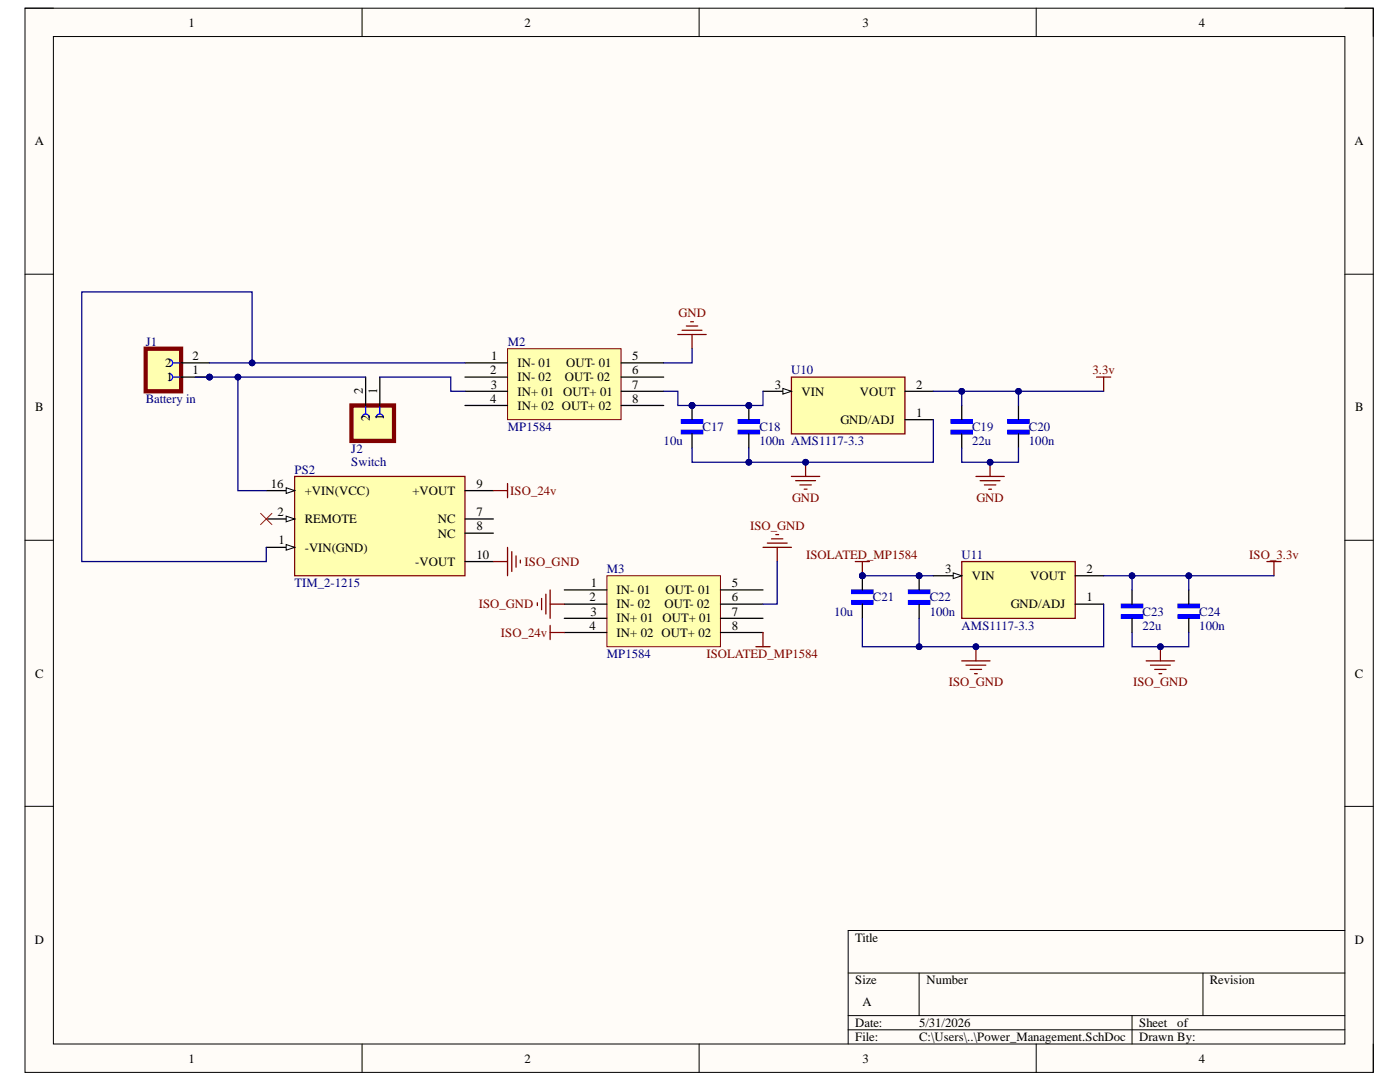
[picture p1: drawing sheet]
<svg xmlns="http://www.w3.org/2000/svg" width="279mm" height="216mm" viewBox="0 0 279 216" stroke-linecap="round" stroke-linejoin="round" font-family="sans-serif">
<defs><g id="words">
<g font-size="2.5">
<text x="37.6" y="5.3">1</text>
<text x="104.7" y="5.3">2</text>
<text x="172.1" y="5.3">3</text>
<text x="239.3" y="5.3">4</text>
<text x="6.9" y="29">A</text>
<text x="270.3" y="29">A</text>
<text x="38.4" y="71.9">2</text>
<text x="98" y="71.9">1</text>
<text x="126.2" y="71.9">5</text>
<text x="33" y="73.3">2</text>
<text x="33.2" y="76.1">1</text>
<text x="38.4" y="74.7">1</text>
<text x="97.9" y="74.7">2</text>
<text x="97.9" y="77.5">3</text>
<text x="103.3" y="73.3">IN- 01</text>
<text x="103.3" y="76.1">IN- 02</text>
<text x="112.7" y="76.1">OUT- 02</text>
<text x="113" y="73.3">OUT- 01</text>
<text x="126.2" y="74.7">6</text>
<text x="126.2" y="77.5">7</text>
<text x="154.6" y="77.5">3</text>
<text x="182.9" y="77.5">2</text>
<text x="7" y="82.1">B</text>
<text x="72.4" y="78.6" transform="rotate(-90 72.4 78.6)">2</text>
<text x="75.3" y="78.6" transform="rotate(-90 75.3 78.6)">1</text>
<text x="76.6" y="83.9" transform="rotate(-90 76.6 83.9)">1</text>
<text x="97.9" y="80.3">4</text>
<text x="103.3" y="79">IN+ 01 OUT+ 01</text>
<text x="103.3" y="81.8">IN+ 02 OUT+ 02</text>
<text x="126.2" y="80.3">8</text>
<text x="159.9" y="79">VIN</text>
<text x="171.6" y="79">VOUT</text>
<text x="182.9" y="83.2">1</text>
<text x="270.5" y="82.1">B</text>
<text x="73.8" y="84" transform="rotate(-90 73.8 84)">2</text>
<text x="167.7" y="84.6">GND/ADJ</text>
<text x="54" y="97.3">16</text>
<text x="60.8" y="98.7">+VIN(VCC)</text>
<text x="82.3" y="98.7">+VOUT</text>
<text x="95.1" y="97.3">9</text>
<text x="55.4" y="103">2</text>
<text x="60.8" y="104.4">REMOTE</text>
<text x="87.4" y="104.4">NC</text>
<text x="87.4" y="107.3">NC</text>
<text x="95.1" y="103">7</text>
<text x="95.1" y="105.8">8</text>
<text x="55.6" y="108.6">1</text>
<text x="60.8" y="110.1">-VIN(GND)</text>
<text x="82.9" y="112.9">-VOUT</text>
<text x="95.1" y="111.5">10</text>
<text x="117.6" y="120">2</text>
<text x="117.9" y="117.2">1</text>
<text x="123.1" y="118.5">IN- 01</text>
<text x="132.8" y="118.5">OUT- 01</text>
<text x="146.1" y="117.2">5</text>
<text x="146.1" y="120">6</text>
<text x="188.6" y="114.3">3</text>
<text x="193.9" y="115.7">VIN</text>
<text x="205.6" y="115.7">VOUT</text>
<text x="216.9" y="114.3">2</text>
<text x="216.9" y="120">1</text>
<text x="117.6" y="125.6">4</text>
<text x="117.8" y="122.8">3</text>
<text x="123.1" y="121.4">IN- 02</text>
<text x="123.1" y="124.2">IN+ 01 OUT+ 01</text>
<text x="132.6" y="121.4">OUT- 02</text>
<text x="146.1" y="122.8">7</text>
<text x="146.1" y="125.6">8</text>
<text x="201.7" y="121.4">GND/ADJ</text>
<text x="123.1" y="127.1">IN+ 02 OUT+ 02</text>
<text x="7" y="135.2">C</text>
<text x="270.4" y="135.2">C</text>
<text x="6.9" y="188.3">D</text>
<text x="170.7" y="187.9">Title</text>
<text x="270.4" y="188.3">D</text>
<text x="170.7" y="196.4">Size</text>
<text x="184.9" y="196.4">Number</text>
<text x="241.5" y="196.4">Revision</text>
<text x="172.1" y="200.7">A</text>
<text x="170.7" y="204.9">Date:</text>
<text x="170.7" y="207.7">File:</text>
<text x="183.4" y="204.9">5/31/2026</text>
<text x="183.4" y="207.7">C:\Users\..\Power_Management.SchDoc</text>
<text x="227.3" y="204.9">Sheet</text>
<text x="227.3" y="207.7">Drawn By:</text>
<text x="235" y="204.9">of</text>
<text x="37.6" y="212">1</text>
<text x="104.7" y="212">2</text>
<text x="172.1" y="212">3</text>
<text x="239.3" y="212">4</text>
</g>
<g font-size="2.5" fill="#800000">
<text x="135.4" y="63.3">GND</text>
<text x="218" y="74.7">3.3v</text>
<text x="101.8" y="98.7">ISO_24v</text>
<text x="158.1" y="100.2">GND</text>
<text x="194.9" y="100.2">GND</text>
<text x="149.7" y="105.8">ISO_GND</text>
<text x="104.7" y="112.9">ISO_GND</text>
<text x="160.9" y="111.5">ISOLATED_MP1584</text>
<text x="249.3" y="111.5">ISO_3.3v</text>
<text x="95.6" y="121.4">ISO_GND</text>
<text x="100" y="127.1">ISO_24v</text>
<text x="141" y="131.3">ISOLATED_MP1584</text>
<text x="189.4" y="137">ISO_GND</text>
<text x="226.2" y="137">ISO_GND</text>
</g>
<g font-size="2.5" fill="#000080">
<text x="29.1" y="69">J1</text>
<text x="101.3" y="69">M2</text>
<text x="157.9" y="74.7">U10</text>
<text x="29.1" y="80.3">Battery in</text>
<text x="101.3" y="86">MP1584</text>
<text x="132.4" y="88.9">10u</text>
<text x="140.2" y="86">C17</text>
<text x="151.6" y="86">C18</text>
<text x="151.6" y="88.9">100n AMS1117-3.3</text>
<text x="194" y="86">C19</text>
<text x="194" y="88.9">22u</text>
<text x="205.3" y="86">C20</text>
<text x="205.3" y="88.9">100n</text>
<text x="58.8" y="94.5">PS2</text>
<text x="70.1" y="90.3">J2</text>
<text x="70.1" y="93.1">Switch</text>
<text x="191.9" y="111.5">U11</text>
<text x="58.8" y="117.2">TIM_2-1215</text>
<text x="121.1" y="114.3">M3</text>
<text x="174.2" y="120">C21</text>
<text x="185.6" y="120">C22</text>
<text x="166.4" y="122.8">10u</text>
<text x="185.6" y="122.8">100n</text>
<text x="191.9" y="125.6">AMS1117-3.3</text>
<text x="228" y="122.8">C23</text>
<text x="228" y="125.6">22u</text>
<text x="239.3" y="122.8">C24</text>
<text x="239.3" y="125.6">100n</text>
<text x="121.1" y="131.3">MP1584</text>
</g>
</g></defs>
<path d="M5 1.6h269.1v212.4h-269.1z" fill-rule="evenodd" fill="#fffcf8"/>
<path d="M5 1.6h269.1v212.4h-269.1z" fill="none" stroke="#000" stroke-width=".2"/>
<path d="M10.7 7.3h257.7v201h-257.7z" fill-rule="evenodd" fill="#fffcf8"/>
<g fill="none" stroke="#000" stroke-width=".2">
<path d="M5 1.6h5.7M10.7 7.3h257.7v201h-257.7zM72.3 1.6v5.7M139.5 1.6v5.7M206.8 1.6v5.7M268.4 1.6h5.7v5.7M5 54.7h5.7M268.4 54.7h5.7M5 107.8h5.7M268.4 107.8h5.7M5 160.9h5.7M268.4 160.9h5.7"/>
<path d="M169.3 194.2h99.1M183.4 194.2v8.5M240.1 194.2v8.5M268.4 185.7h-99.1v22.6M72.3 208.3v5.7M139.5 208.3v5.7M169.3 202.7h99.1M169.3 205.5h99.1M206.8 208.3v5.7M225.9 202.7v5.6M274.1 208.3v5.7"/>
</g>
<path d="M191.9 112.1h22.7v11.3h-22.7z" fill-rule="evenodd" fill="#ffffb0"/>
<path d="M191.9 112.1h22.7v11.3h-22.7z" fill="none" stroke="#800000" stroke-width=".25"/>
<path d="M186.3 114.9h5.6" fill="none" stroke="#000" stroke-width=".25"/>
<path d="M190.2 114.3l1.7 .6-1.7 .6z" fill="#f8fcff"/>
<path d="M190.2 114.3l1.7 .6-1.7 .6z" fill="none" stroke="#000" stroke-width=".2"/>
<path d="M214.6 114.9h5.7M214.6 120.6h5.7" fill="none" stroke="#000" stroke-width=".25"/>
<circle cx="172.1" cy="114.9" r=".57" fill="#000080"/>
<circle cx="172.1" cy="114.9" r=".57" fill="none" stroke="#000080" stroke-width=".2"/>
<path d="M170 119.8h4.2v.8h-4.2z" fill-rule="evenodd" fill="#00f"/>
<path d="M170 119.8h4.2v.8h-4.2z" fill="none" stroke="#00f" stroke-width=".25"/>
<path d="M170 117.7h4.2v.7h-4.2z" fill-rule="evenodd" fill="#00f"/>
<path d="M170 117.7h4.2v.7h-4.2z" fill="none" stroke="#00f" stroke-width=".25"/>
<path d="M172.1 114.9v2.8M172.1 120.5v2.9" fill="none" stroke="#000" stroke-width=".25"/>
<circle cx="172.1" cy="114.9" r=".57" fill="#000080"/>
<circle cx="172.1" cy="114.9" r=".57" fill="none" stroke="#000080" stroke-width=".2"/>
<circle cx="183.4" cy="114.9" r=".57" fill="#000080"/>
<circle cx="183.4" cy="114.9" r=".57" fill="none" stroke="#000080" stroke-width=".2"/>
<path d="M181.3 119.8h4.3v.8h-4.3z" fill-rule="evenodd" fill="#00f"/>
<path d="M181.3 119.8h4.3v.8h-4.3z" fill="none" stroke="#00f" stroke-width=".25"/>
<path d="M181.3 117.7h4.3v.7h-4.3z" fill-rule="evenodd" fill="#00f"/>
<path d="M181.3 117.7h4.3v.7h-4.3z" fill="none" stroke="#00f" stroke-width=".25"/>
<path d="M183.4 114.9v2.8M183.4 120.6v2.8" fill="none" stroke="#000" stroke-width=".25"/>
<circle cx="183.4" cy="114.9" r=".57" fill="#000080"/>
<circle cx="183.4" cy="114.9" r=".57" fill="none" stroke="#000080" stroke-width=".2"/>
<path d="M235.1 122.7h4.3v.7h-4.3z" fill-rule="evenodd" fill="#00f"/>
<path d="M235.1 122.7h4.3v.7h-4.3z" fill="none" stroke="#00f" stroke-width=".25"/>
<path d="M235.1 120.6h4.3v.7h-4.3z" fill-rule="evenodd" fill="#00f"/>
<path d="M235.1 120.6h4.3v.7h-4.3z" fill="none" stroke="#00f" stroke-width=".25"/>
<path d="M237.2 117.7v2.9M237.2 123.4v2.8" fill="none" stroke="#000" stroke-width=".25"/>
<path d="M223.8 122.7h4.2v.7h-4.2z" fill-rule="evenodd" fill="#00f"/>
<path d="M223.8 122.7h4.2v.7h-4.2z" fill="none" stroke="#00f" stroke-width=".25"/>
<path d="M223.8 120.6h4.2v.7h-4.2z" fill-rule="evenodd" fill="#00f"/>
<path d="M223.8 120.6h4.2v.7h-4.2z" fill="none" stroke="#00f" stroke-width=".25"/>
<path d="M225.9 117.7v2.9M225.9 123.4v2.8" fill="none" stroke="#000" stroke-width=".25"/>
<path d="M228.7 131.9h5.7M229.6 132.7h4M230.4 133.6h2.3M231.3 134.4h.6M231.6 129v2.9" fill="none" stroke="#800000" stroke-width=".25"/>
<circle cx="231.6" cy="129" r=".56" fill="#000080"/>
<circle cx="231.6" cy="129" r=".56" fill="none" stroke="#000080" stroke-width=".2"/>
<path d="M191.9 131.9h5.7M192.8 132.7h3.9M193.6 133.6h2.3M194.5 134.4h.5M194.8 129v2.9" fill="none" stroke="#800000" stroke-width=".25"/>
<circle cx="194.8" cy="129" r=".57" fill="#000080"/>
<circle cx="194.8" cy="129" r=".57" fill="none" stroke="#000080" stroke-width=".2"/>
<path d="M58.8 95.1h34v19.8h-34z" fill-rule="evenodd" fill="#ffffb0"/>
<path d="M58.8 95.1h34v19.8h-34z" fill="none" stroke="#800000" stroke-width=".25"/>
<path d="M53.1 97.9h5.7" fill="none" stroke="#000" stroke-width=".25"/>
<path d="M57.1 97.3l1.7 .6-1.7 .6z" fill="#f8fcff"/>
<path d="M57.1 97.3l1.7 .6-1.7 .6z" fill="none" stroke="#000" stroke-width=".2"/>
<path d="M53.1 103.6h5.7" fill="none" stroke="#000" stroke-width=".25"/>
<path d="M57.1 103l1.7 .6-1.7 .5z" fill="#f8fcff"/>
<path d="M57.1 103l1.7 .6-1.7 .5z" fill="none" stroke="#000" stroke-width=".2"/>
<path d="M53.1 109.2h5.7" fill="none" stroke="#000" stroke-width=".25"/>
<path d="M57.1 108.7l1.7 .5-1.7 .6z" fill="#f8fcff"/>
<path d="M57.1 108.7l1.7 .5-1.7 .6z" fill="none" stroke="#000" stroke-width=".2"/>
<path d="M92.8 97.9h5.7M92.8 103.6h5.7M92.8 106.4h5.7M92.8 112.1h5.7" fill="none" stroke="#000" stroke-width=".25"/>
<path d="M101.3 69.6h22.7v14.1h-22.7z" fill-rule="evenodd" fill="#ffffb0"/>
<path d="M101.3 69.6h22.7v14.1h-22.7z" fill="none" stroke="#800000" stroke-width=".2"/>
<path d="M92.8 72.4h8.5M92.8 75.2h8.5M92.8 78.1h8.5M124 72.4h8.5M124 75.2h8.5M124 78.1h8.5M92.8 80.9h8.5M124 80.9h8.5" fill="none" stroke="#000" stroke-width=".25"/>
<g fill="none" stroke="#800000" stroke-width=".25">
<path d="M135.3 66.7h5.6M136.1 65.9h4M137 65.1h2.2M137.8 64.2h.6M138.1 66.7v2.9M98.5 97.9h2.8M101.3 96.5v2.8M98.5 112.1h2.8M101.3 109.2v5.7M102.1 110.1v3.9M103 110.9v2.3M103.8 111.8v.5"/>
<path d="M252.8 112.1h2.9M254.2 112.1v2.8"/>
</g>
<path d="M157.9 75.2h22.7v11.4h-22.7z" fill-rule="evenodd" fill="#ffffb0"/>
<path d="M157.9 75.2h22.7v11.4h-22.7z" fill="none" stroke="#800000" stroke-width=".25"/>
<path d="M152.3 78.1h5.6" fill="none" stroke="#000" stroke-width=".25"/>
<path d="M156.2 77.5l1.7 .6-1.7 .5z" fill="#f8fcff"/>
<path d="M156.2 77.5l1.7 .6-1.7 .5z" fill="none" stroke="#000" stroke-width=".2"/>
<path d="M180.6 78.1h5.7M180.6 83.7h5.7" fill="none" stroke="#000" stroke-width=".25"/>
<circle cx="138.1" cy="80.9" r=".57" fill="#000080"/>
<circle cx="138.1" cy="80.9" r=".57" fill="none" stroke="#000080" stroke-width=".2"/>
<path d="M136 85.9h4.2v.7h-4.2z" fill-rule="evenodd" fill="#00f"/>
<path d="M136 85.9h4.2v.7h-4.2z" fill="none" stroke="#00f" stroke-width=".25"/>
<path d="M136 83.7h4.2v.7h-4.2z" fill-rule="evenodd" fill="#00f"/>
<path d="M136 83.7h4.2v.7h-4.2z" fill="none" stroke="#00f" stroke-width=".25"/>
<path d="M138.1 80.9v2.8M138.1 86.6v2.8" fill="none" stroke="#000" stroke-width=".25"/>
<circle cx="138.1" cy="80.9" r=".57" fill="#000080"/>
<circle cx="138.1" cy="80.9" r=".57" fill="none" stroke="#000080" stroke-width=".2"/>
<circle cx="149.4" cy="80.9" r=".57" fill="#000080"/>
<circle cx="149.4" cy="80.9" r=".57" fill="none" stroke="#000080" stroke-width=".2"/>
<path d="M147.3 85.9h4.3v.7h-4.3z" fill-rule="evenodd" fill="#00f"/>
<path d="M147.3 85.9h4.3v.7h-4.3z" fill="none" stroke="#00f" stroke-width=".25"/>
<path d="M147.3 83.7h4.3v.7h-4.3z" fill-rule="evenodd" fill="#00f"/>
<path d="M147.3 83.7h4.3v.7h-4.3z" fill="none" stroke="#00f" stroke-width=".25"/>
<path d="M149.4 80.9v2.8M149.4 86.6v2.8" fill="none" stroke="#000" stroke-width=".25"/>
<circle cx="149.4" cy="80.9" r=".57" fill="#000080"/>
<circle cx="149.4" cy="80.9" r=".57" fill="none" stroke="#000080" stroke-width=".2"/>
<path d="M201.1 85.9h4.3v.7h-4.3z" fill-rule="evenodd" fill="#00f"/>
<path d="M201.1 85.9h4.3v.7h-4.3z" fill="none" stroke="#00f" stroke-width=".25"/>
<path d="M201.1 83.7h4.3v.7h-4.3z" fill-rule="evenodd" fill="#00f"/>
<path d="M201.1 83.7h4.3v.7h-4.3z" fill="none" stroke="#00f" stroke-width=".25"/>
<path d="M203.3 80.9v2.8M203.3 86.6v2.8" fill="none" stroke="#000" stroke-width=".25"/>
<path d="M189.8 85.9h4.3v.7h-4.3z" fill-rule="evenodd" fill="#00f"/>
<path d="M189.8 85.9h4.3v.7h-4.3z" fill="none" stroke="#00f" stroke-width=".25"/>
<path d="M189.8 83.7h4.3v.7h-4.3z" fill-rule="evenodd" fill="#00f"/>
<path d="M189.8 83.7h4.3v.7h-4.3z" fill="none" stroke="#00f" stroke-width=".25"/>
<path d="M191.9 80.9v2.8M191.9 86.6v2.8" fill="none" stroke="#000" stroke-width=".25"/>
<path d="M194.8 95.1h5.6M195.6 95.9h4M196.5 96.8h2.2M197.3 97.6h.6M197.6 92.2v2.9" fill="none" stroke="#800000" stroke-width=".25"/>
<circle cx="197.6" cy="92.2" r=".56" fill="#000080"/>
<circle cx="197.6" cy="92.2" r=".56" fill="none" stroke="#000080" stroke-width=".2"/>
<path d="M157.9 95.1h5.7M158.8 95.9h4M159.6 96.8h2.3M160.5 97.6h.6M160.8 92.2v2.9" fill="none" stroke="#800000" stroke-width=".25"/>
<circle cx="160.8" cy="92.2" r=".57" fill="#000080"/>
<circle cx="160.8" cy="92.2" r=".57" fill="none" stroke="#000080" stroke-width=".2"/>
<path d="M218.8 75.2h2.9M220.3 75.2v2.9" fill="none" stroke="#800000" stroke-width=".25"/>
<path d="M121.1 114.9h22.7v14.1h-22.7z" fill-rule="evenodd" fill="#ffffb0"/>
<path d="M121.1 114.9h22.7v14.1h-22.7z" fill="none" stroke="#800000" stroke-width=".2"/>
<path d="M112.6 117.7h8.5M143.8 117.7h8.5M112.6 120.5h8.5M112.6 123.4h8.5M112.6 126.2h8.5M143.8 120.5h8.5M143.8 123.4h8.5M143.8 126.2h8.5" fill="none" stroke="#000" stroke-width=".25"/>
<g fill="none" stroke="#800000" stroke-width=".25">
<path d="M108.1 119.4v2.3M108.9 118.6v3.9M109.8 117.7v5.7M152.3 109.2h5.6M153.1 108.4h4M154 107.5h2.2M154.8 106.7h.6M155.1 109.2v2.9M170.7 112.1h2.8M172.1 112.1v2.8M107.2 120.3v.5M109.8 124.8v2.8"/>
<path d="M109.8 120.5h2.8M109.8 126.2h2.8M150.9 129h2.8M152.3 126.2v2.8"/>
</g>
<circle cx="172.1" cy="114.9" r=".57" fill="#000080"/>
<circle cx="172.1" cy="114.9" r=".57" fill="none" stroke="#000080" stroke-width=".2"/>
<circle cx="41.8" cy="75.2" r=".57" fill="#000080"/>
<circle cx="41.8" cy="75.2" r=".57" fill="none" stroke="#000080" stroke-width=".2"/>
<path d="M29.1 69.6h7.1v8.5h-7.1z" fill-rule="evenodd" fill="#ffffb0"/>
<path d="M29.1 69.6h7.1v8.5h-7.1z" fill="none" stroke="#800000" stroke-width=".85"/>
<path d="M33.7 74.5a.71 .71 0 0 1 .7 .7 .71 .71 0 0 1-.7 .8M33.7 71.7a.71 .71 0 0 1 .7 .7 .71 .71 0 0 1-.7 .7M34.4 75.2h1.5M34.4 72.4h1.5" fill="none" stroke="#00f" stroke-width=".25"/>
<path d="M36.2 75.2h5.6" fill="none" stroke="#000" stroke-width=".25"/>
<circle cx="41.8" cy="75.2" r=".57" fill="#000080"/>
<circle cx="41.8" cy="75.2" r=".57" fill="none" stroke="#000080" stroke-width=".2"/>
<path d="M36.2 72.4h5.6" fill="none" stroke="#000" stroke-width=".25"/>
<path d="M70.1 80.9h8.5v7.1h-8.5z" fill-rule="evenodd" fill="#ffffb0"/>
<path d="M70.1 80.9h8.5v7.1h-8.5z" fill="none" stroke="#800000" stroke-width=".85"/>
<path d="M72.3 83.3a.71 .71 0 0 1 .7-.7 .71 .71 0 0 1 .7 .7M73 81.2v1.4M75.1 83.3a.71 .71 0 0 1 .7-.7 .71 .71 0 0 1 .7 .7M75.8 81.2v1.4" fill="none" stroke="#00f" stroke-width=".25"/>
<path d="M73 75.2v5.7M75.8 75.2v5.7" fill="none" stroke="#000" stroke-width=".25"/>
<path d="M172.1 114.9h14.2" fill="none" stroke="#000080" stroke-width=".25"/>
<circle cx="183.4" cy="114.9" r=".57" fill="#000080"/>
<circle cx="183.4" cy="114.9" r=".57" fill="none" stroke="#000080" stroke-width=".2"/>
<circle cx="172.1" cy="114.9" r=".57" fill="#000080"/>
<circle cx="172.1" cy="114.9" r=".57" fill="none" stroke="#000080" stroke-width=".2"/>
<path d="M183.4 123.4v5.6" fill="none" stroke="#000080" stroke-width=".25"/>
<circle cx="183.4" cy="129" r=".57" fill="#000080"/>
<circle cx="183.4" cy="129" r=".57" fill="none" stroke="#000080" stroke-width=".2"/>
<path d="M220.3 114.9h33.9" fill="none" stroke="#000080" stroke-width=".25"/>
<circle cx="225.9" cy="114.9" r=".57" fill="#000080"/>
<circle cx="225.9" cy="114.9" r=".57" fill="none" stroke="#000080" stroke-width=".2"/>
<circle cx="237.3" cy="114.9" r=".57" fill="#000080"/>
<circle cx="237.3" cy="114.9" r=".57" fill="none" stroke="#000080" stroke-width=".2"/>
<path d="M225.9 114.9v2.8" fill="none" stroke="#000080" stroke-width=".25"/>
<circle cx="225.9" cy="114.9" r=".57" fill="#000080"/>
<circle cx="225.9" cy="114.9" r=".57" fill="none" stroke="#000080" stroke-width=".2"/>
<path d="M237.2 114.9v2.8" fill="none" stroke="#000080" stroke-width=".25"/>
<circle cx="237.3" cy="114.9" r=".57" fill="#000080"/>
<circle cx="237.3" cy="114.9" r=".57" fill="none" stroke="#000080" stroke-width=".2"/>
<path d="M225.9 126.2v2.8h11.3v-2.8" fill="none" stroke="#000080" stroke-width=".25"/>
<circle cx="231.6" cy="129" r=".56" fill="#000080"/>
<circle cx="231.6" cy="129" r=".56" fill="none" stroke="#000080" stroke-width=".2"/>
<path d="M220.3 120.6v8.4h-48.2v-5.6" fill="none" stroke="#000080" stroke-width=".25"/>
<circle cx="194.8" cy="129" r=".57" fill="#000080"/>
<circle cx="194.8" cy="129" r=".57" fill="none" stroke="#000080" stroke-width=".2"/>
<circle cx="183.4" cy="129" r=".57" fill="#000080"/>
<circle cx="183.4" cy="129" r=".57" fill="none" stroke="#000080" stroke-width=".2"/>
<path d="M152.3 78.1v2.8h-14.2" fill="none" stroke="#000080" stroke-width=".25"/>
<circle cx="149.4" cy="80.9" r=".57" fill="#000080"/>
<circle cx="149.4" cy="80.9" r=".57" fill="none" stroke="#000080" stroke-width=".2"/>
<circle cx="138.1" cy="80.9" r=".57" fill="#000080"/>
<circle cx="138.1" cy="80.9" r=".57" fill="none" stroke="#000080" stroke-width=".2"/>
<path d="M149.4 89.4v2.8" fill="none" stroke="#000080" stroke-width=".25"/>
<circle cx="149.4" cy="92.2" r=".57" fill="#000080"/>
<circle cx="149.4" cy="92.2" r=".57" fill="none" stroke="#000080" stroke-width=".2"/>
<path d="M186.3 78.1h34" fill="none" stroke="#000080" stroke-width=".25"/>
<circle cx="191.9" cy="78.1" r=".57" fill="#000080"/>
<circle cx="191.9" cy="78.1" r=".57" fill="none" stroke="#000080" stroke-width=".2"/>
<circle cx="203.3" cy="78.1" r=".56" fill="#000080"/>
<circle cx="203.3" cy="78.1" r=".56" fill="none" stroke="#000080" stroke-width=".2"/>
<path d="M191.9 78.1v2.8" fill="none" stroke="#000080" stroke-width=".25"/>
<circle cx="191.9" cy="78.1" r=".57" fill="#000080"/>
<circle cx="191.9" cy="78.1" r=".57" fill="none" stroke="#000080" stroke-width=".2"/>
<path d="M203.3 78.1v2.8" fill="none" stroke="#000080" stroke-width=".25"/>
<circle cx="203.3" cy="78.1" r=".56" fill="#000080"/>
<circle cx="203.3" cy="78.1" r=".56" fill="none" stroke="#000080" stroke-width=".2"/>
<path d="M191.9 89.4v2.8h11.4v-2.8" fill="none" stroke="#000080" stroke-width=".25"/>
<circle cx="197.6" cy="92.2" r=".56" fill="#000080"/>
<circle cx="197.6" cy="92.2" r=".56" fill="none" stroke="#000080" stroke-width=".2"/>
<path d="M186.3 83.7v8.5h-48.2v-2.8" fill="none" stroke="#000080" stroke-width=".25"/>
<circle cx="160.8" cy="92.2" r=".57" fill="#000080"/>
<circle cx="160.8" cy="92.2" r=".57" fill="none" stroke="#000080" stroke-width=".2"/>
<circle cx="149.4" cy="92.2" r=".57" fill="#000080"/>
<circle cx="149.4" cy="92.2" r=".57" fill="none" stroke="#000080" stroke-width=".2"/>
<path d="M132.5 78.1h2.8v2.8h2.8" fill="none" stroke="#000080" stroke-width=".25"/>
<circle cx="138.1" cy="80.9" r=".57" fill="#000080"/>
<circle cx="138.1" cy="80.9" r=".57" fill="none" stroke="#000080" stroke-width=".2"/>
<path d="M41.8 72.4h51M138.1 69.6v2.8h-5.6M155.1 112.1v8.4h-2.8" fill="none" stroke="#000080" stroke-width=".25"/>
<circle cx="50.3" cy="72.4" r=".57" fill="#000080"/>
<circle cx="50.3" cy="72.4" r=".57" fill="none" stroke="#000080" stroke-width=".2"/>
<path d="M50.3 72.4v-14.1h-34v53.8h36.8v-2.9" fill="none" stroke="#000080" stroke-width=".25"/>
<circle cx="50.3" cy="72.4" r=".57" fill="#000080"/>
<circle cx="50.3" cy="72.4" r=".57" fill="none" stroke="#000080" stroke-width=".2"/>
<path d="M39 75.2h8.5v22.7h5.6" fill="none" stroke="#000080" stroke-width=".25"/>
<circle cx="41.8" cy="75.2" r=".57" fill="#000080"/>
<circle cx="41.8" cy="75.2" r=".57" fill="none" stroke="#000080" stroke-width=".2"/>
<circle cx="47.5" cy="75.2" r=".57" fill="#000080"/>
<circle cx="47.5" cy="75.2" r=".57" fill="none" stroke="#000080" stroke-width=".2"/>
<path d="M47.5 75.2h25.5" fill="none" stroke="#000080" stroke-width=".25"/>
<circle cx="47.5" cy="75.2" r=".57" fill="#000080"/>
<circle cx="47.5" cy="75.2" r=".57" fill="none" stroke="#000080" stroke-width=".2"/>
<path d="M75.8 75.2h14.2v2.9h2.8" fill="none" stroke="#000080" stroke-width=".25"/>
<path d="M52 102.4l2.3 2.3M54.3 102.4l-2.3 2.3" fill="none" stroke="#f00" stroke-width=".2"/>
<use href="#words"/>
</svg>
